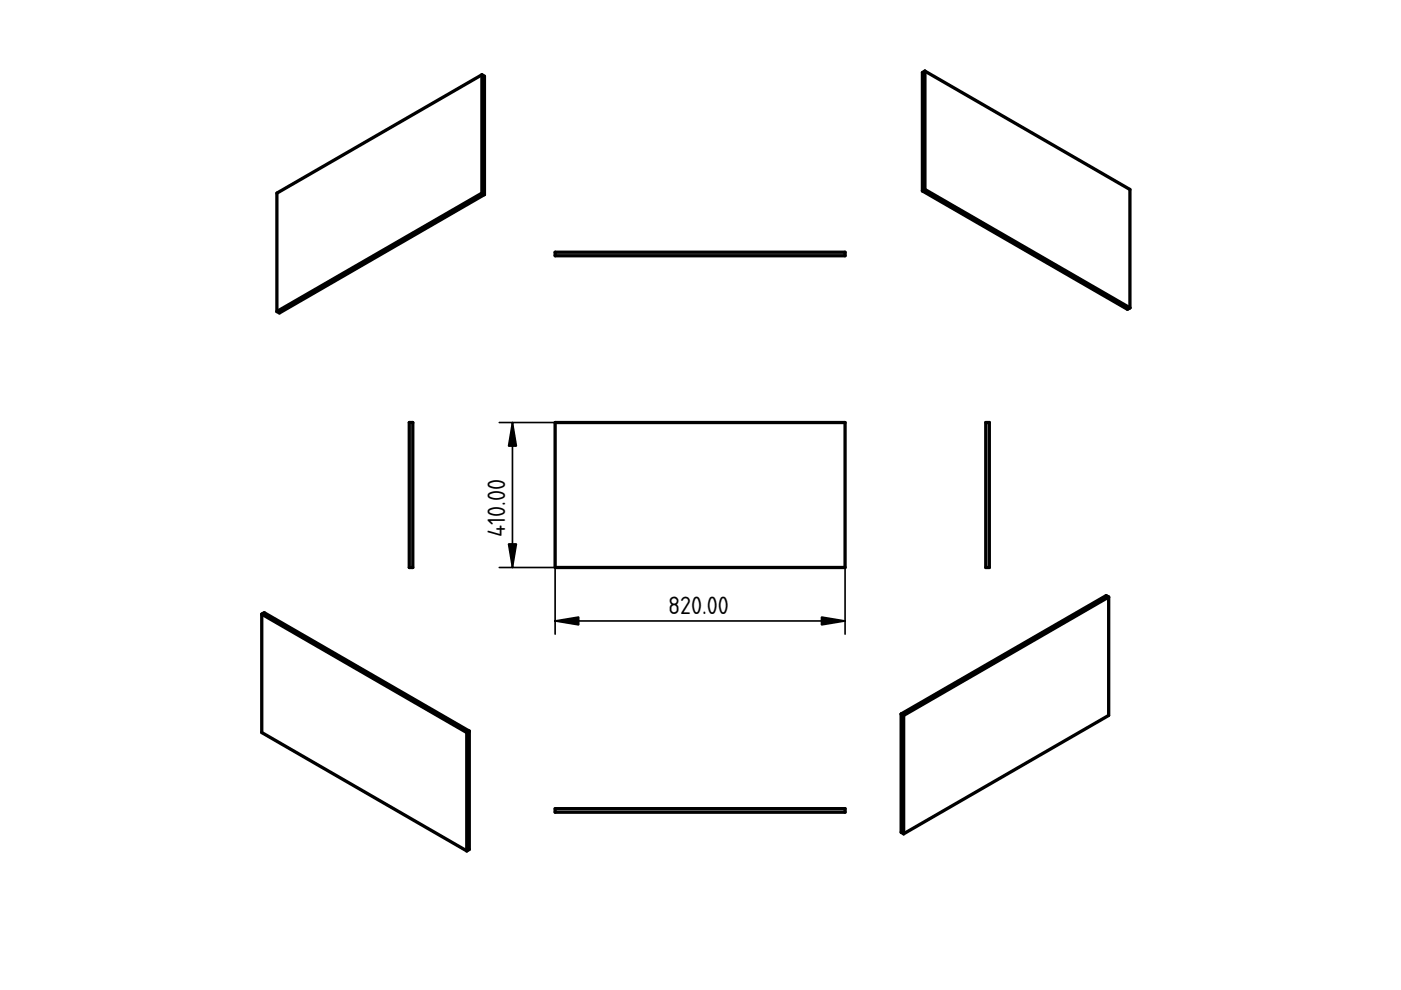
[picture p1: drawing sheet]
<svg xmlns="http://www.w3.org/2000/svg" width="297mm" height="210mm" viewBox="0 0 297 210" stroke-linecap="round" stroke-linejoin="round" font-family="sans-serif">
<defs><g id="words">
<g font-size="5">
<text x="107.1" y="113.8" transform="rotate(-90 107.1 113.8)">410.00</text>
<text x="141.6" y="130.1">820.00</text>
</g>
</g></defs>
<path d="M148.4 105h.1" fill="none" stroke="#000" stroke-width=".21"/>
<path d="M117.7 89.6h61.5v30.7h-61.5z" fill="none" stroke="#000" stroke-width=".7"/>
<path d="M105.9 89.6h11.8M108.7 89.6v30.7M105.9 120.3h11.8v14.2M117.7 131.7h61.5M179.2 120.3v14.2" fill="none" stroke="#000" stroke-width=".35"/>
<path d="M108.7 89.6l.8 5h-1.7zM107.8 115.3h1.7l-.8 5zM117.7 131.7l5-.9v1.7zM174.2 130.8l5 .9-5 .8z" fill="#000" stroke="#000" stroke-width=".35"/>
<path d="M86.8 89.6h.7v30.7h-.7z" fill-rule="evenodd" fill="#fff"/>
<path d="M87.1 105h.1" fill="none" stroke="#000" stroke-width=".21"/>
<path d="M86.8 89.6h.7v30.7h-.7z" fill="none" stroke="#000" stroke-width=".7"/>
<path d="M117.7 171.5h61.5v.7h-61.5z" fill-rule="evenodd" fill="#fff"/>
<path d="M148.4 171.8h.1" fill="none" stroke="#000" stroke-width=".21"/>
<path d="M117.7 171.5h61.5v.7h-61.5z" fill="none" stroke="#000" stroke-width=".7"/>
<path d="M209 89.6h.8v30.7h-.8z" fill-rule="evenodd" fill="#fff"/>
<path d="M209.4 105h.1" fill="none" stroke="#000" stroke-width=".21"/>
<path d="M209 89.6h.8v30.7h-.8z" fill="none" stroke="#000" stroke-width=".7"/>
<path d="M117.7 53.5h61.5v.7h-61.5z" fill-rule="evenodd" fill="#fff"/>
<path d="M148.4 53.9h.1" fill="none" stroke="#000" stroke-width=".21"/>
<path d="M117.7 53.5h61.5v.7h-61.5z" fill="none" stroke="#000" stroke-width=".7"/>
<path d="M195.6 15.4l.5-.3 43.5 25.1v25.1l-.6 .3-43.4-25.1z" fill-rule="evenodd" fill="#fff"/>
<path d="M217.6 40.3h.1" fill="none" stroke="#000" stroke-width=".21"/>
<path d="M196.1 15.1l43.5 25.1v25.1l-43.5-25.1z" fill-rule="evenodd" fill="#fff"/>
<path d="M217.6 40.3h.1" fill="none" stroke="#000" stroke-width=".21"/>
<path d="M195.6 40.5l.5-.3 43.5 25.1-.6 .3z" fill-rule="evenodd" fill="#fff"/>
<path d="M217.6 40.3h.1" fill="none" stroke="#000" stroke-width=".21"/>
<path d="M195.6 15.4l.5-.3v25.1l-.5 .3z" fill-rule="evenodd" fill="#fff"/>
<path d="M196.1 15.1l-.5 .3v25.1M196.1 15.1l43.5 25.1v25.1M196.1 15.1v25.1M195.6 40.5l43.4 25.1 .6-.3M196.1 40.2l43.5 25.1M196.1 40.2l-.5 .3" fill="none" stroke="#000" stroke-width=".7"/>
<path d="M55.5 130.2l.5-.3 43.5 25.1v25.1l-.5 .3-43.5-25.1z" fill-rule="evenodd" fill="#fff"/>
<path d="M77.5 155.2h.1" fill="none" stroke="#000" stroke-width=".21"/>
<path d="M55.5 130.2l43.5 25.1v25.1l-43.5-25.1z" fill-rule="evenodd" fill="#fff"/>
<path d="M77.5 155.2h.1" fill="none" stroke="#000" stroke-width=".21"/>
<path d="M55.5 130.2l.5-.3 43.5 25.1-.5 .3z" fill-rule="evenodd" fill="#fff"/>
<path d="M77.5 155.2h.1" fill="none" stroke="#000" stroke-width=".21"/>
<path d="M99 155.3l.5-.3v25.1l-.5 .3z" fill-rule="evenodd" fill="#fff"/>
<path d="M55.5 130.2l.5-.3 43.5 25.1M55.5 130.2v25.1l43.5 25.1M55.5 130.2l43.5 25.1M99 155.3v25.1M99.5 155v25.1l-.5 .3M99.5 155l-.5 .3" fill="none" stroke="#000" stroke-width=".7"/>
<path d="M191.1 151.4l43.4-25.1 .6 .3v25.1l-43.5 25.1-.5-.3z" fill-rule="evenodd" fill="#fff"/>
<path d="M213.1 151.5h.1" fill="none" stroke="#000" stroke-width=".21"/>
<path d="M191.6 151.7l43.5-25.1v25.1l-43.5 25.1z" fill-rule="evenodd" fill="#fff"/>
<path d="M213.1 151.5h.1" fill="none" stroke="#000" stroke-width=".21"/>
<path d="M191.1 151.4l43.4-25.1 .6 .3-43.5 25.1z" fill-rule="evenodd" fill="#fff"/>
<path d="M213.1 151.5h.1" fill="none" stroke="#000" stroke-width=".21"/>
<path d="M191.1 151.4l.5 .3v25.1l-.5-.3z" fill-rule="evenodd" fill="#fff"/>
<path d="M235.1 126.6l-.6-.3-43.4 25.1M235.1 126.6v25.1l-43.5 25.1M235.1 126.6l-43.5 25.1M191.1 151.4v25.1l.5 .3M191.1 151.4l.5 .3M191.6 151.7v25.1" fill="none" stroke="#000" stroke-width=".7"/>
<path d="M58.7 41l43.5-25.1 .5 .3v25.1l-43.5 25.1-.5-.4z" fill-rule="evenodd" fill="#fff"/>
<path d="M80.7 41.1h.1" fill="none" stroke="#000" stroke-width=".21"/>
<path d="M58.7 41l43.5-25.1v25.1l-43.5 25z" fill-rule="evenodd" fill="#fff"/>
<path d="M80.7 41.1h.1" fill="none" stroke="#000" stroke-width=".21"/>
<path d="M58.7 66l43.5-25 .5 .3-43.5 25.1z" fill-rule="evenodd" fill="#fff"/>
<path d="M80.7 41.1h.1" fill="none" stroke="#000" stroke-width=".21"/>
<path d="M102.2 15.9l.5 .3v25.1l-.5-.3z" fill-rule="evenodd" fill="#fff"/>
<path d="M102.2 15.9l.5 .3v25.1M102.2 15.9v25.1M102.2 15.9l-43.5 25.1v25M102.2 41l.5 .3M102.2 41l-43.5 25M102.7 41.3l-43.5 25.1-.5-.4" fill="none" stroke="#000" stroke-width=".7"/>
<use href="#words"/>
</svg>
